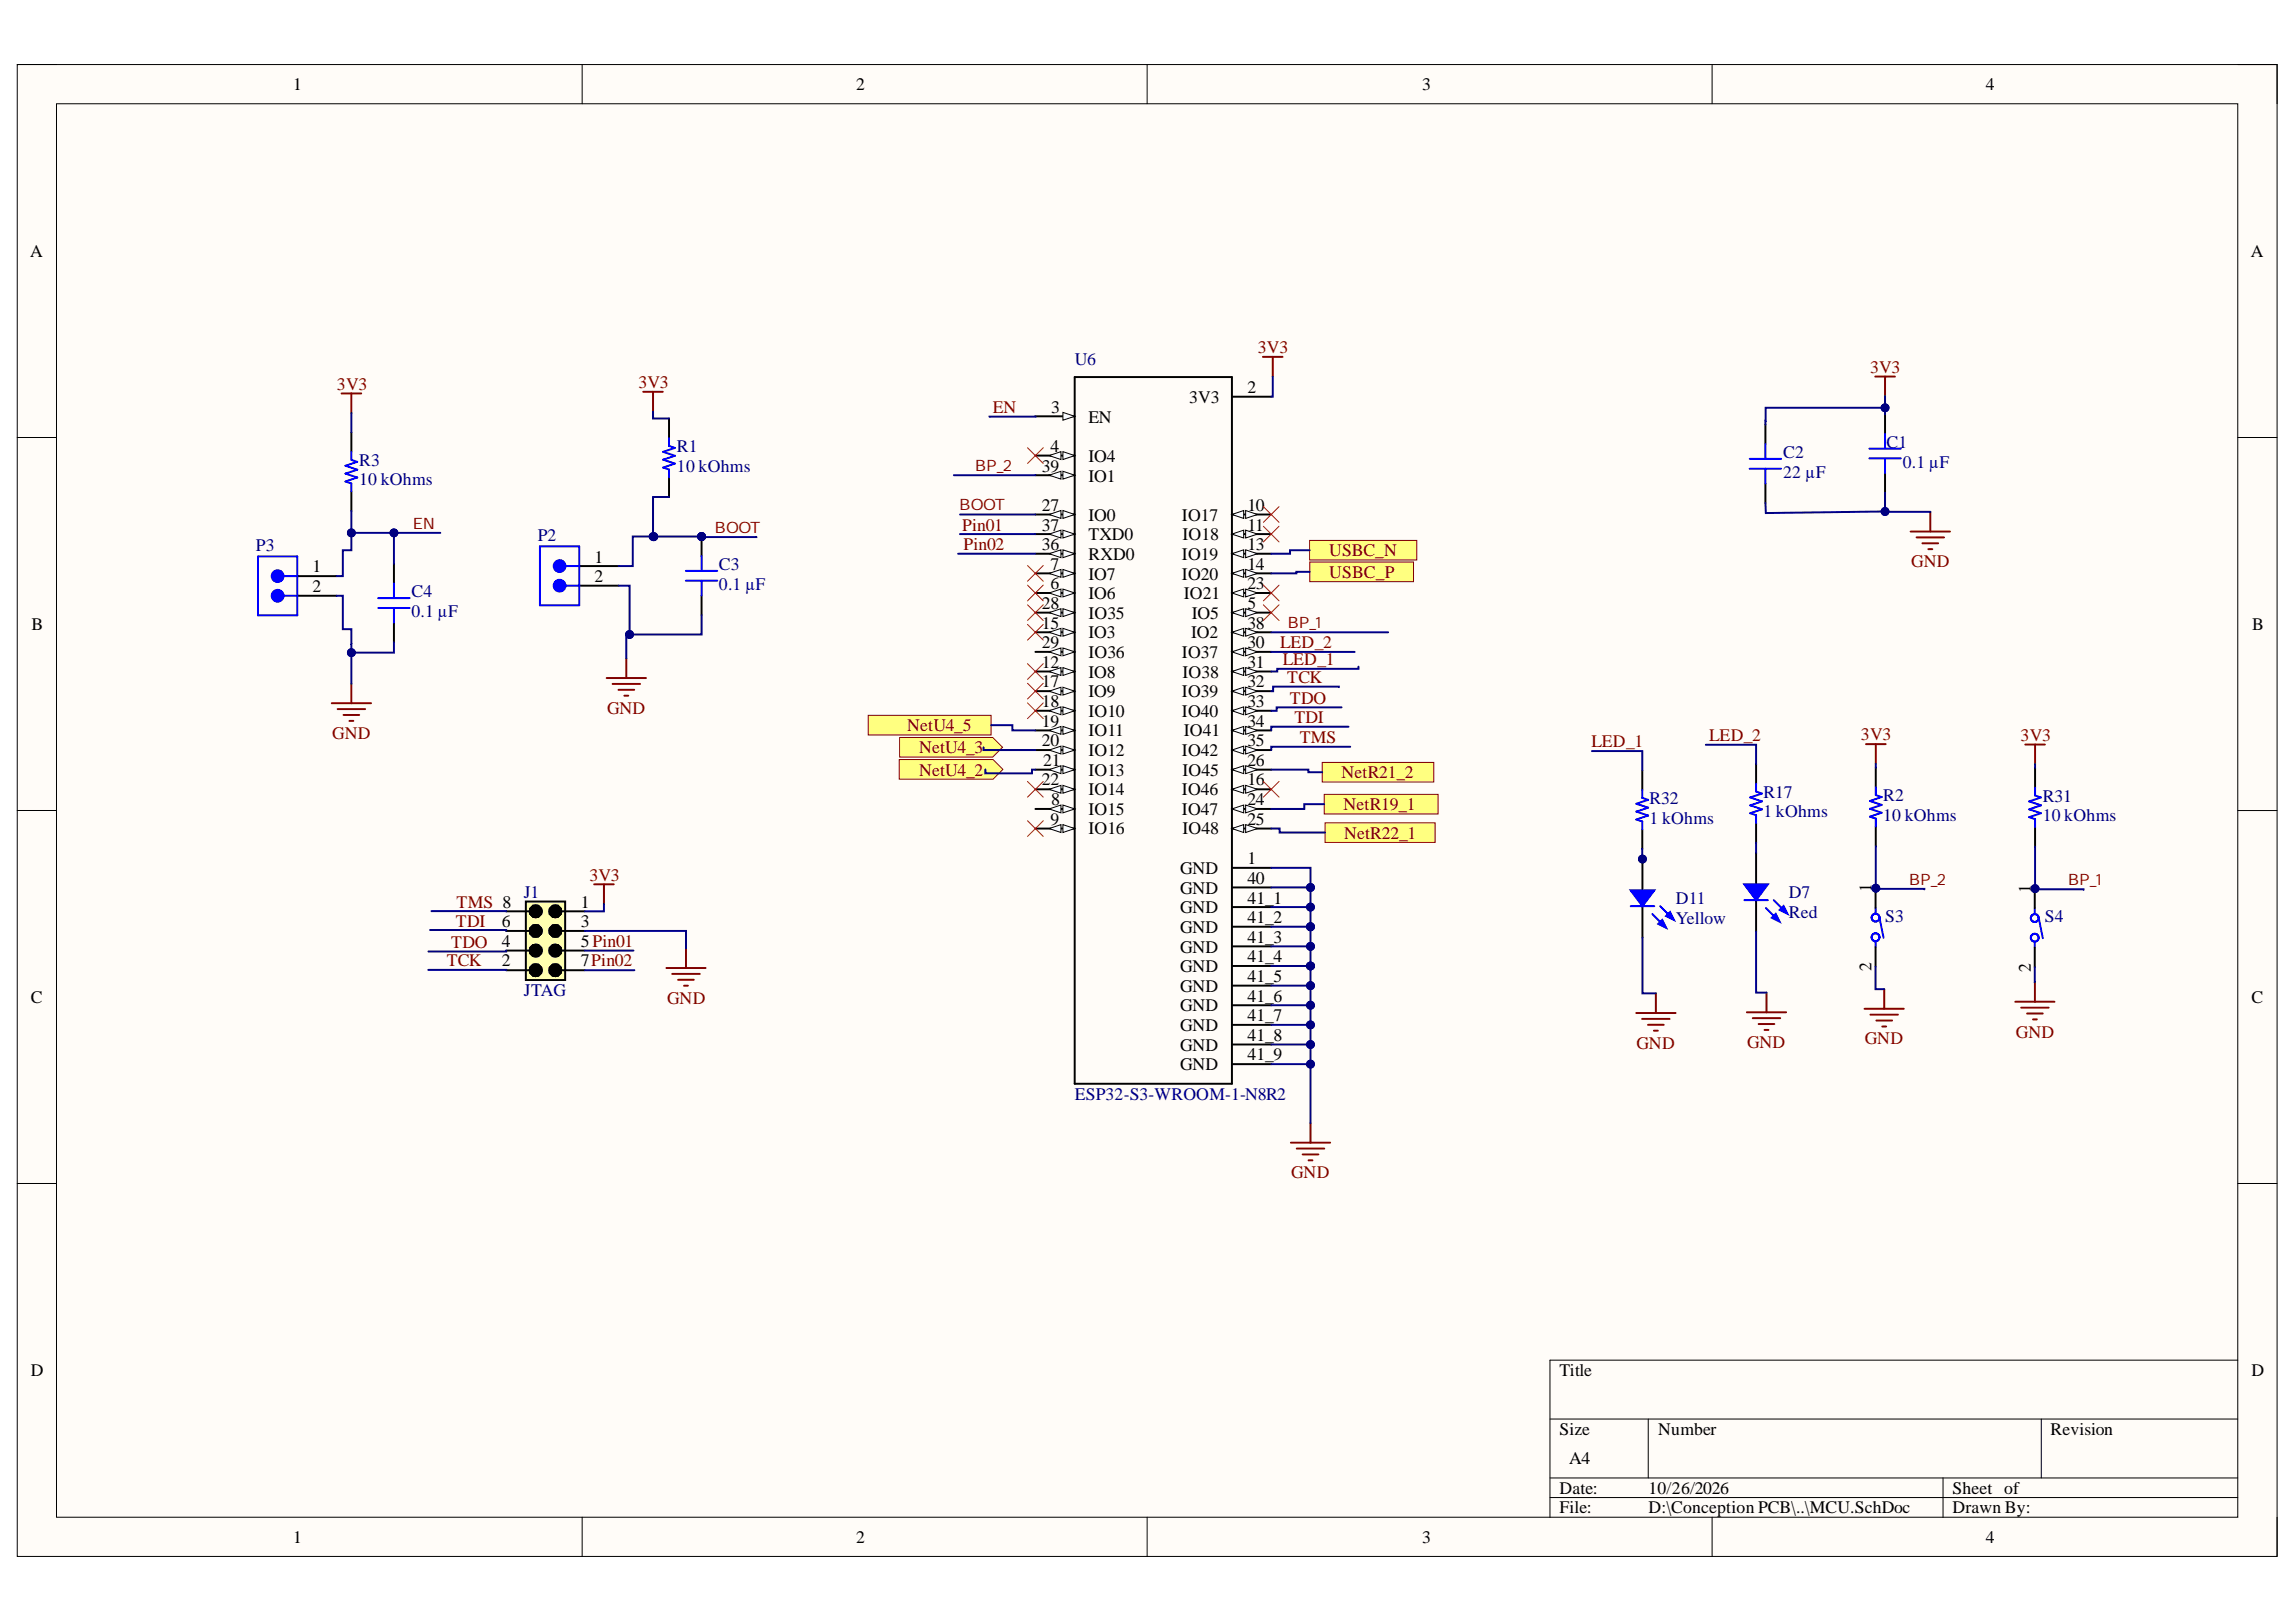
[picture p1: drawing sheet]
<svg xmlns="http://www.w3.org/2000/svg" width="297mm" height="210mm" viewBox="0 0 297 210" stroke-linecap="round" stroke-linejoin="round" font-family="sans-serif">
<defs><g id="words">
<g font-size="2.3">
<text x="37.9" y="11.7">1</text>
<text x="110.8" y="11.7">2</text>
<text x="184" y="11.7">3</text>
<text x="256.9" y="11.7">4</text>
<text x="3.9" y="33.3">A</text>
<text x="291.2" y="33.3">A</text>
<text x="136" y="53.4">3</text>
<text x="153.8" y="52.2">3V3</text>
<text x="161.4" y="50.9">2</text>
<text x="135.9" y="58.5">4</text>
<text x="140.8" y="59.8">IO4</text>
<text x="140.8" y="54.7">EN</text>
<text x="134.8" y="61">39</text>
<text x="140.8" y="62.3">IO1</text>
<text x="134.8" y="71.2">36</text>
<text x="134.8" y="68.7">37</text>
<text x="134.8" y="66.1">27</text>
<text x="140.8" y="69.9">TXD0</text>
<text x="140.8" y="67.4">IO0</text>
<text x="152.9" y="67.4">IO17</text>
<text x="153" y="69.9">IO18</text>
<text x="161.4" y="71.2">13</text>
<text x="161.4" y="68.7">11</text>
<text x="161.4" y="66.1">10</text>
<text x="40.4" y="74.1">1</text>
<text x="40.4" y="76.6">2</text>
<text x="76.9" y="72.8">1</text>
<text x="76.9" y="75.3">2</text>
<text x="135.9" y="76.3">6</text>
<text x="135.9" y="73.7">7</text>
<text x="140.8" y="77.5">IO6</text>
<text x="140.8" y="75">IO7</text>
<text x="140.8" y="72.5">RXD0</text>
<text x="152.9" y="75">IO20</text>
<text x="152.9" y="72.5">IO19</text>
<text x="153.2" y="77.5">IO21</text>
<text x="161.4" y="76.3">23</text>
<text x="161.4" y="73.7">14</text>
<text x="4.1" y="81.5">B</text>
<text x="134.8" y="83.9">29</text>
<text x="134.8" y="81.3">15</text>
<text x="134.8" y="78.8">28</text>
<text x="140.8" y="82.6">IO3</text>
<text x="140.8" y="80.1">IO35</text>
<text x="154.1" y="82.6">IO2</text>
<text x="154.2" y="80.1">IO5</text>
<text x="161.4" y="83.9">30</text>
<text x="161.4" y="81.3">38</text>
<text x="161.4" y="78.8">5</text>
<text x="291.4" y="81.5">B</text>
<text x="134.8" y="89">17</text>
<text x="134.8" y="86.4">12</text>
<text x="140.8" y="87.7">IO8</text>
<text x="140.8" y="85.1">IO36</text>
<text x="152.9" y="85.1">IO37</text>
<text x="153" y="87.7">IO38</text>
<text x="161.4" y="89">32</text>
<text x="161.4" y="86.4">31</text>
<text x="134.8" y="94">19</text>
<text x="134.8" y="91.5">18</text>
<text x="140.8" y="95.3">IO11</text>
<text x="140.8" y="92.8">IO10</text>
<text x="140.8" y="90.2">IO9</text>
<text x="152.9" y="92.8">IO40</text>
<text x="152.9" y="90.2">IO39</text>
<text x="153.2" y="95.3">IO41</text>
<text x="161.4" y="94">34</text>
<text x="161.4" y="91.5">33</text>
<text x="134.8" y="101.6">22</text>
<text x="134.8" y="96.6">20</text>
<text x="135" y="99.1">21</text>
<text x="140.8" y="100.4">IO13</text>
<text x="140.8" y="97.8">IO12</text>
<text x="152.9" y="97.8">IO42</text>
<text x="153" y="100.4">IO45</text>
<text x="161.4" y="101.6">16</text>
<text x="161.4" y="99.1">26</text>
<text x="161.4" y="96.6">35</text>
<text x="135.9" y="106.7">9</text>
<text x="136" y="104.2">8</text>
<text x="140.8" y="108">IO16</text>
<text x="140.8" y="105.4">IO15</text>
<text x="140.8" y="102.9">IO14</text>
<text x="152.9" y="105.4">IO47</text>
<text x="152.9" y="102.9">IO46</text>
<text x="153" y="108">IO48</text>
<text x="161.4" y="106.7">25</text>
<text x="161.4" y="104.2">24</text>
<text x="152.7" y="113.1">GND</text>
<text x="161.4" y="111.9">1</text>
<text x="64.9" y="120">6</text>
<text x="75.1" y="120">3</text>
<text x="75.1" y="117.4">1</text>
<text x="152.7" y="118.2">GND</text>
<text x="152.7" y="115.7">GND</text>
<text x="161.4" y="119.5">41_2</text>
<text x="161.4" y="116.9">41_1</text>
<text x="161.4" y="114.4">40</text>
<text x="242.1" y="115.4" transform="rotate(-90 242.1 115.4)">1</text>
<text x="262.8" y="115.5" transform="rotate(-90 262.8 115.5)">1</text>
<text x="64.9" y="125.1">2</text>
<text x="64.9" y="122.5">4</text>
<text x="75.1" y="125.1">7Pin02</text>
<text x="75.1" y="122.5">5Pin01</text>
<text x="152.7" y="125.8">GND</text>
<text x="152.7" y="123.3">GND</text>
<text x="152.7" y="120.7">GND</text>
<text x="161.4" y="124.6">41_4</text>
<text x="161.4" y="122">41_3</text>
<text x="242.1" y="125.7" transform="rotate(-90 242.1 125.7)">2</text>
<text x="262.8" y="125.7" transform="rotate(-90 262.8 125.7)">2</text>
<text x="4" y="129.8">C</text>
<text x="152.7" y="130.9">GND</text>
<text x="152.7" y="128.4">GND</text>
<text x="161.4" y="129.6">41_6</text>
<text x="161.4" y="127.1">41_5</text>
<text x="291.3" y="129.8">C</text>
<text x="152.7" y="136">GND</text>
<text x="152.7" y="133.4">GND</text>
<text x="161.4" y="137.2">41_9</text>
<text x="161.4" y="134.7">41_8</text>
<text x="161.4" y="132.2">41_7</text>
<text x="152.7" y="138.5">GND</text>
<text x="4" y="178.1">D</text>
<text x="201.7" y="178.1">Title</text>
<text x="291.3" y="178.1">D</text>
<text x="201.7" y="185.7">Size</text>
<text x="214.5" y="185.7">Number</text>
<text x="265.3" y="185.7">Revision</text>
<text x="203" y="189.5">A4</text>
<text x="201.7" y="193.3">Date:</text>
<text x="201.7" y="195.8">File:</text>
<text x="213.2" y="193.3">10/26/2026</text>
<text x="213.2" y="195.8">D:\Conception PCB\..\MCU.SchDoc</text>
<text x="252.6" y="193.3">Sheet of</text>
<text x="252.6" y="195.8">Drawn By:</text>
<text x="37.9" y="199.6">1</text>
<text x="110.8" y="199.6">2</text>
<text x="184" y="199.6">3</text>
<text x="256.9" y="199.6">4</text>
</g>
<g font-size="2.3" fill="#000080">
<text x="139" y="47.3">U6</text>
<text x="87.6" y="58.5">R1</text>
<text x="230.7" y="59.3">C2</text>
<text x="244.1" y="57.9">C1</text>
<text x="46.5" y="62.8">10 kOhms</text>
<text x="46.5" y="60.3">R3</text>
<text x="87.6" y="61">10 kOhms</text>
<text x="230.7" y="61.8">22 µF</text>
<text x="246.2" y="60.5">0.1 µF</text>
<text x="33.1" y="71.3">P3</text>
<text x="69.6" y="70">P2</text>
<text x="53.2" y="77.3">C4</text>
<text x="93" y="76.4">0.1 µF</text>
<text x="93" y="73.8">C3</text>
<text x="53.2" y="79.8">0.1 µF</text>
<text x="213.4" y="106.6">1 kOhms</text>
<text x="213.4" y="104">R32</text>
<text x="228.1" y="105.8">1 kOhms</text>
<text x="228.1" y="103.2">R17</text>
<text x="243.6" y="106.2">10 kOhms</text>
<text x="243.6" y="103.7">R2</text>
<text x="264.3" y="106.3">10 kOhms</text>
<text x="264.3" y="103.8">R31</text>
<text x="67.8" y="116.2">J1</text>
<text x="216.8" y="117">D11</text>
<text x="216.8" y="119.6">Yellow</text>
<text x="231.4" y="116.3">D7</text>
<text x="231.4" y="118.8">Red</text>
<text x="243.9" y="119.3">S3</text>
<text x="264.5" y="119.3">S4</text>
<text x="67.8" y="128.9">JTAG</text>
<text x="139" y="142.3">ESP32-S3-WROOM-1-N8R2</text>
</g>
<g font-size="2.3" fill="#800000">
<text x="162.7" y="45.7">3V3</text>
<text x="43.6" y="50.5">3V3</text>
<text x="82.6" y="50.2">3V3</text>
<text x="128.5" y="53.4">EN</text>
<text x="241.9" y="48.3">3V3</text>
<text x="124.5" y="68.7">Pin01</text>
<text x="124.6" y="71.2">Pin02</text>
<text x="172" y="72">USBC_N</text>
<text x="172" y="74.8">USBC_P</text>
<text x="247.3" y="73.4">GND</text>
<text x="165.6" y="83.9">LED_2</text>
<text x="165.9" y="86.1">LED_1</text>
<text x="166.5" y="88.4">TCK</text>
<text x="43" y="95.6">GND</text>
<text x="78.5" y="92.3">GND</text>
<text x="117.4" y="94.6">NetU4_5</text>
<text x="166.9" y="91.1">TDO</text>
<text x="167.5" y="93.6">TDI</text>
<text x="221.1" y="95.9">LED_2</text>
<text x="240.8" y="95.8">3V3</text>
<text x="261.4" y="95.9">3V3</text>
<text x="118.9" y="100.4">NetU4_2</text>
<text x="118.9" y="97.5">NetU4_3</text>
<text x="168.1" y="96.1">TMS</text>
<text x="173.6" y="100.7">NetR21_2</text>
<text x="205.9" y="96.7">LED_1</text>
<text x="173.8" y="104.8">NetR19_1</text>
<text x="76.2" y="114">3V3</text>
<text x="173.9" y="108.6">NetR22_1</text>
<text x="59" y="119.9">TDI</text>
<text x="59.1" y="117.4">TMS 8</text>
<text x="57.8" y="125.1">TCK</text>
<text x="58.4" y="122.7">TDO</text>
<text x="86.3" y="129.9">GND</text>
<text x="211.7" y="135.7">GND</text>
<text x="226" y="135.6">GND</text>
<text x="241.3" y="135.1">GND</text>
<text x="260.8" y="134.3">GND</text>
<text x="167" y="152.5">GND</text>
</g>
<g font-size="2" fill="#800000">
<text x="126.2" y="61">BP_2</text>
<text x="53.4" y="68.4">EN</text>
<text x="92.5" y="69">BOOT</text>
<text x="124.1" y="66">BOOT</text>
<text x="166.6" y="81.3">BP_1</text>
<text x="247" y="114.5">BP_2</text>
<text x="267.6" y="114.6">BP_1</text>
</g>
</g></defs>
<path d="M2.2 8.4h292.4v193h-292.4z" fill-rule="evenodd" fill="#fffcf8"/>
<path d="M2.2 8.4h292.4v193h-292.4z" fill="none" stroke="#000" stroke-width=".13"/>
<path d="M7.3 13.4h282.2v182.9h-282.2z" fill-rule="evenodd" fill="#fffcf8"/>
<g fill="none" stroke="#000" stroke-width=".13">
<path d="M2.2 8.3h5.1M7.3 13.4h282.2v182.9h-282.2zM75.3 8.3v5.1M148.4 8.3v5.1M221.5 8.4v5M289.5 8.4h5.1v5M2.2 56.6h5.1M289.5 56.6h5.1M2.2 104.9h5.1M289.5 104.9h5.1M2.2 153.2h5.1M289.5 153.2h5.1"/>
<path d="M289.5 176h-89v20.3M75.3 196.3v5.1M148.4 196.3v5.1M200.5 183.6h89M200.5 191.3h89M200.5 193.8h89M213.2 183.6v7.7M221.5 196.3v5.1M251.4 191.3v5M264.1 183.6v7.7M294.6 196.3v5.1"/>
</g>
<g fill="none" stroke="#800000" stroke-width=".25">
<path d="M247.2 68.8h5.1M247.9 69.5h3.6M248.7 70.3h2M249.5 71.1h.5M249.7 66.2v2.6M42.9 91h5.1M43.7 91.8h3.5M44.4 92.5h2.1M45.2 93.3h.5M45.5 88.5v2.5M78.5 87.7h5.1M79.2 88.5h3.6"/>
<path d="M80 89.3h2M80.8 90h.5M81 85.2v2.5M86.2 125.3h5.1M87 126h3.5M87.7 126.8h2.1M88.5 127.6h.5M88.7 122.7v2.6M211.7 131.1h5.1M212.4 131.9h3.6M213.2 132.6h2M214 133.4h.5"/>
<path d="M214.2 128.5v2.6"/>
</g>
<path d="M116.3 98.3h12.2l1.2 1.3-1.2 1.2h-12.2z" fill-rule="evenodd" fill="#ffff80"/>
<path d="M116.3 98.3h12.2l1.2 1.3-1.2 1.2h-12.2z" fill="none" stroke="#800000" stroke-width=".13"/>
<path d="M116.4 95.4h12l1.3 1.3-1.3 1.3h-12z" fill-rule="evenodd" fill="#ffff80"/>
<path d="M116.4 95.4h12l1.3 1.3-1.3 1.3h-12z" fill="none" stroke="#800000" stroke-width=".13"/>
<path d="M112.3 92.6h15.9v2.5h-15.9z" fill-rule="evenodd" fill="#ffff80"/>
<path d="M112.3 92.6h15.9v2.5h-15.9z" fill="none" stroke="#800000" stroke-width=".13"/>
<path d="M169.4 69.9h13.9v2.6h-13.9z" fill-rule="evenodd" fill="#ffff80"/>
<path d="M169.4 69.9h13.9v2.6h-13.9z" fill="none" stroke="#800000" stroke-width=".13"/>
<path d="M169.4 72.7h13.5v2.6h-13.5z" fill-rule="evenodd" fill="#ffff80"/>
<path d="M169.4 72.7h13.5v2.6h-13.5z" fill="none" stroke="#800000" stroke-width=".13"/>
<path d="M44.2 50.9h2.5M45.5 50.9v2.6M83.2 50.7h2.6M84.5 50.7v2.5M163.4 46.2h2.5M164.7 46.2v2.5M242.6 48.7h2.6M243.9 48.7v2.6M76.9 114.4h2.5M78.1 114.4v2.6" fill="none" stroke="#800000" stroke-width=".25"/>
<g fill="none" stroke="#000" stroke-width=".25">
<path d="M139 48.8h20.4v91.4h-20.4zM159.4 119.9h5.1M159.4 117.4h5.1M159.4 114.8h5.1M159.4 112.3h5.1M159.4 107.2h5.1M159.4 137.7h5.1M159.4 135.2h5.1M159.4 132.6h5.1M159.4 130.1h5.1M159.4 127.5h5.1M159.4 125h5.1"/>
<path d="M159.4 122.5h5.1"/>
</g>
<path d="M159.4 107.2l1.5-.5v1z" fill="#f8fcff"/>
<path d="M159.4 107.2l1.5-.5v1z" fill="none" stroke="#000" stroke-width=".13"/>
<path d="M161.2 106.7l1.5 .5-1.5 .5z" fill="#f8fcff"/>
<path d="M161.2 106.7l1.5 .5-1.5 .5z" fill="none" stroke="#000" stroke-width=".13"/>
<path d="M159.4 104.7h5.1" fill="none" stroke="#000" stroke-width=".25"/>
<path d="M159.4 104.7l1.5-.5v1z" fill="#f8fcff"/>
<path d="M159.4 104.7l1.5-.5v1z" fill="none" stroke="#000" stroke-width=".13"/>
<path d="M161.2 104.2l1.5 .5-1.5 .5z" fill="#f8fcff"/>
<path d="M161.2 104.2l1.5 .5-1.5 .5z" fill="none" stroke="#000" stroke-width=".13"/>
<path d="M159.4 102.1h5.1" fill="none" stroke="#000" stroke-width=".25"/>
<path d="M159.4 102.1l1.5-.5v1.1z" fill="#f8fcff"/>
<path d="M159.4 102.1l1.5-.5v1.1z" fill="none" stroke="#000" stroke-width=".13"/>
<path d="M161.2 101.6l1.5 .5-1.5 .6z" fill="#f8fcff"/>
<path d="M161.2 101.6l1.5 .5-1.5 .6z" fill="none" stroke="#000" stroke-width=".13"/>
<path d="M159.4 99.6h5.1" fill="none" stroke="#000" stroke-width=".25"/>
<path d="M159.4 99.6l1.5-.5v1z" fill="#f8fcff"/>
<path d="M159.4 99.6l1.5-.5v1z" fill="none" stroke="#000" stroke-width=".13"/>
<path d="M161.2 99.1l1.5 .5-1.5 .5z" fill="#f8fcff"/>
<path d="M161.2 99.1l1.5 .5-1.5 .5z" fill="none" stroke="#000" stroke-width=".13"/>
<path d="M159.4 97.1h5.1" fill="none" stroke="#000" stroke-width=".25"/>
<path d="M159.4 97.1l1.5-.5v1z" fill="#f8fcff"/>
<path d="M159.4 97.1l1.5-.5v1z" fill="none" stroke="#000" stroke-width=".13"/>
<path d="M161.2 96.6l1.5 .5-1.5 .5z" fill="#f8fcff"/>
<path d="M161.2 96.6l1.5 .5-1.5 .5z" fill="none" stroke="#000" stroke-width=".13"/>
<path d="M159.4 94.5h5.1" fill="none" stroke="#000" stroke-width=".25"/>
<path d="M159.4 94.5l1.5-.5v1z" fill="#f8fcff"/>
<path d="M159.4 94.5l1.5-.5v1z" fill="none" stroke="#000" stroke-width=".13"/>
<path d="M161.2 94l1.5 .5-1.5 .5z" fill="#f8fcff"/>
<path d="M161.2 94l1.5 .5-1.5 .5z" fill="none" stroke="#000" stroke-width=".13"/>
<path d="M159.4 92h5.1" fill="none" stroke="#000" stroke-width=".25"/>
<path d="M159.4 92l1.5-.5v1z" fill="#f8fcff"/>
<path d="M159.4 92l1.5-.5v1z" fill="none" stroke="#000" stroke-width=".13"/>
<path d="M161.2 91.5l1.5 .5-1.5 .5z" fill="#f8fcff"/>
<path d="M161.2 91.5l1.5 .5-1.5 .5z" fill="none" stroke="#000" stroke-width=".13"/>
<path d="M159.4 89.4h5.1" fill="none" stroke="#000" stroke-width=".25"/>
<path d="M159.4 89.4l1.5-.5v1.1z" fill="#f8fcff"/>
<path d="M159.4 89.4l1.5-.5v1.1z" fill="none" stroke="#000" stroke-width=".13"/>
<path d="M161.2 88.9l1.5 .5-1.5 .6z" fill="#f8fcff"/>
<path d="M161.2 88.9l1.5 .5-1.5 .6z" fill="none" stroke="#000" stroke-width=".13"/>
<path d="M159.4 86.9h5.1" fill="none" stroke="#000" stroke-width=".25"/>
<path d="M159.4 86.9l1.5-.5v1z" fill="#f8fcff"/>
<path d="M159.4 86.9l1.5-.5v1z" fill="none" stroke="#000" stroke-width=".13"/>
<path d="M161.2 86.4l1.5 .5-1.5 .5z" fill="#f8fcff"/>
<path d="M161.2 86.4l1.5 .5-1.5 .5z" fill="none" stroke="#000" stroke-width=".13"/>
<path d="M159.4 84.4h5.1" fill="none" stroke="#000" stroke-width=".25"/>
<path d="M159.4 84.4l1.5-.5v1z" fill="#f8fcff"/>
<path d="M159.4 84.4l1.5-.5v1z" fill="none" stroke="#000" stroke-width=".13"/>
<path d="M161.2 83.9l1.5 .5-1.5 .5z" fill="#f8fcff"/>
<path d="M161.2 83.9l1.5 .5-1.5 .5z" fill="none" stroke="#000" stroke-width=".13"/>
<path d="M159.4 81.8h5.1" fill="none" stroke="#000" stroke-width=".25"/>
<path d="M159.4 81.8l1.5-.5v1z" fill="#f8fcff"/>
<path d="M159.4 81.8l1.5-.5v1z" fill="none" stroke="#000" stroke-width=".13"/>
<path d="M161.2 81.3l1.5 .5-1.5 .5z" fill="#f8fcff"/>
<path d="M161.2 81.3l1.5 .5-1.5 .5z" fill="none" stroke="#000" stroke-width=".13"/>
<path d="M159.4 79.3h5.1" fill="none" stroke="#000" stroke-width=".25"/>
<path d="M159.4 79.3l1.5-.5v1z" fill="#f8fcff"/>
<path d="M159.4 79.3l1.5-.5v1z" fill="none" stroke="#000" stroke-width=".13"/>
<path d="M161.2 78.8l1.5 .5-1.5 .5z" fill="#f8fcff"/>
<path d="M161.2 78.8l1.5 .5-1.5 .5z" fill="none" stroke="#000" stroke-width=".13"/>
<path d="M159.4 76.7h5.1" fill="none" stroke="#000" stroke-width=".25"/>
<path d="M159.4 76.7l1.5-.5v1z" fill="#f8fcff"/>
<path d="M159.4 76.7l1.5-.5v1z" fill="none" stroke="#000" stroke-width=".13"/>
<path d="M161.2 76.2l1.5 .5-1.5 .5z" fill="#f8fcff"/>
<path d="M161.2 76.2l1.5 .5-1.5 .5z" fill="none" stroke="#000" stroke-width=".13"/>
<path d="M159.4 74.2h5.1" fill="none" stroke="#000" stroke-width=".25"/>
<path d="M159.4 74.2l1.5-.5v1z" fill="#f8fcff"/>
<path d="M159.4 74.2l1.5-.5v1z" fill="none" stroke="#000" stroke-width=".13"/>
<path d="M161.2 73.7l1.5 .5-1.5 .5z" fill="#f8fcff"/>
<path d="M161.2 73.7l1.5 .5-1.5 .5z" fill="none" stroke="#000" stroke-width=".13"/>
<path d="M159.4 71.7h5.1" fill="none" stroke="#000" stroke-width=".25"/>
<path d="M159.4 71.7l1.5-.5v1z" fill="#f8fcff"/>
<path d="M159.4 71.7l1.5-.5v1z" fill="none" stroke="#000" stroke-width=".13"/>
<path d="M161.2 71.2l1.5 .5-1.5 .5z" fill="#f8fcff"/>
<path d="M161.2 71.2l1.5 .5-1.5 .5z" fill="none" stroke="#000" stroke-width=".13"/>
<path d="M159.4 69.1h5.1" fill="none" stroke="#000" stroke-width=".25"/>
<path d="M159.4 69.1l1.5-.5v1z" fill="#f8fcff"/>
<path d="M159.4 69.1l1.5-.5v1z" fill="none" stroke="#000" stroke-width=".13"/>
<path d="M161.2 68.6l1.5 .5-1.5 .5z" fill="#f8fcff"/>
<path d="M161.2 68.6l1.5 .5-1.5 .5z" fill="none" stroke="#000" stroke-width=".13"/>
<path d="M159.4 66.6h5.1" fill="none" stroke="#000" stroke-width=".25"/>
<path d="M159.4 66.6l1.5-.5v1z" fill="#f8fcff"/>
<path d="M159.4 66.6l1.5-.5v1z" fill="none" stroke="#000" stroke-width=".13"/>
<path d="M161.2 66.1l1.5 .5-1.5 .5z" fill="#f8fcff"/>
<path d="M161.2 66.1l1.5 .5-1.5 .5z" fill="none" stroke="#000" stroke-width=".13"/>
<path d="M159.4 51.3h5.1M134 107.2h5" fill="none" stroke="#000" stroke-width=".25"/>
<path d="M137.5 106.7l1.5 .5-1.5 .5z" fill="#f8fcff"/>
<path d="M137.5 106.7l1.5 .5-1.5 .5z" fill="none" stroke="#000" stroke-width=".13"/>
<path d="M135.7 107.2l1.6-.5v1z" fill="#f8fcff"/>
<path d="M135.7 107.2l1.6-.5v1z" fill="none" stroke="#000" stroke-width=".13"/>
<path d="M134 104.7h5" fill="none" stroke="#000" stroke-width=".25"/>
<path d="M137.5 104.2l1.5 .5-1.5 .5z" fill="#f8fcff"/>
<path d="M137.5 104.2l1.5 .5-1.5 .5z" fill="none" stroke="#000" stroke-width=".13"/>
<path d="M135.7 104.7l1.6-.5v1z" fill="#f8fcff"/>
<path d="M135.7 104.7l1.6-.5v1z" fill="none" stroke="#000" stroke-width=".13"/>
<path d="M134 102.1h5" fill="none" stroke="#000" stroke-width=".25"/>
<path d="M137.5 101.6l1.5 .5-1.5 .6z" fill="#f8fcff"/>
<path d="M137.5 101.6l1.5 .5-1.5 .6z" fill="none" stroke="#000" stroke-width=".13"/>
<path d="M135.7 102.1l1.6-.5v1.1z" fill="#f8fcff"/>
<path d="M135.7 102.1l1.6-.5v1.1z" fill="none" stroke="#000" stroke-width=".13"/>
<path d="M134 99.6h5" fill="none" stroke="#000" stroke-width=".25"/>
<path d="M137.5 99.1l1.5 .5-1.5 .5z" fill="#f8fcff"/>
<path d="M137.5 99.1l1.5 .5-1.5 .5z" fill="none" stroke="#000" stroke-width=".13"/>
<path d="M135.7 99.6l1.6-.5v1z" fill="#f8fcff"/>
<path d="M135.7 99.6l1.6-.5v1z" fill="none" stroke="#000" stroke-width=".13"/>
<path d="M134 97.1h5" fill="none" stroke="#000" stroke-width=".25"/>
<path d="M137.5 96.6l1.5 .5-1.5 .5z" fill="#f8fcff"/>
<path d="M137.5 96.6l1.5 .5-1.5 .5z" fill="none" stroke="#000" stroke-width=".13"/>
<path d="M135.7 97.1l1.6-.5v1z" fill="#f8fcff"/>
<path d="M135.7 97.1l1.6-.5v1z" fill="none" stroke="#000" stroke-width=".13"/>
<path d="M134 94.5h5" fill="none" stroke="#000" stroke-width=".25"/>
<path d="M137.5 94l1.5 .5-1.5 .5z" fill="#f8fcff"/>
<path d="M137.5 94l1.5 .5-1.5 .5z" fill="none" stroke="#000" stroke-width=".13"/>
<path d="M135.7 94.5l1.6-.5v1z" fill="#f8fcff"/>
<path d="M135.7 94.5l1.6-.5v1z" fill="none" stroke="#000" stroke-width=".13"/>
<path d="M134 92h5" fill="none" stroke="#000" stroke-width=".25"/>
<path d="M137.5 91.5l1.5 .5-1.5 .5z" fill="#f8fcff"/>
<path d="M137.5 91.5l1.5 .5-1.5 .5z" fill="none" stroke="#000" stroke-width=".13"/>
<path d="M135.7 92l1.6-.5v1z" fill="#f8fcff"/>
<path d="M135.7 92l1.6-.5v1z" fill="none" stroke="#000" stroke-width=".13"/>
<path d="M134 89.4h5" fill="none" stroke="#000" stroke-width=".25"/>
<path d="M137.5 88.9l1.5 .5-1.5 .6z" fill="#f8fcff"/>
<path d="M137.5 88.9l1.5 .5-1.5 .6z" fill="none" stroke="#000" stroke-width=".13"/>
<path d="M135.7 89.4l1.6-.5v1.1z" fill="#f8fcff"/>
<path d="M135.7 89.4l1.6-.5v1.1z" fill="none" stroke="#000" stroke-width=".13"/>
<path d="M134 86.9h5" fill="none" stroke="#000" stroke-width=".25"/>
<path d="M137.5 86.4l1.5 .5-1.5 .5z" fill="#f8fcff"/>
<path d="M137.5 86.4l1.5 .5-1.5 .5z" fill="none" stroke="#000" stroke-width=".13"/>
<path d="M135.7 86.9l1.6-.5v1z" fill="#f8fcff"/>
<path d="M135.7 86.9l1.6-.5v1z" fill="none" stroke="#000" stroke-width=".13"/>
<path d="M134 84.4h5" fill="none" stroke="#000" stroke-width=".25"/>
<path d="M137.5 83.9l1.5 .5-1.5 .5z" fill="#f8fcff"/>
<path d="M137.5 83.9l1.5 .5-1.5 .5z" fill="none" stroke="#000" stroke-width=".13"/>
<path d="M135.7 84.4l1.6-.5v1z" fill="#f8fcff"/>
<path d="M135.7 84.4l1.6-.5v1z" fill="none" stroke="#000" stroke-width=".13"/>
<path d="M134 81.8h5" fill="none" stroke="#000" stroke-width=".25"/>
<path d="M137.5 81.3l1.5 .5-1.5 .5z" fill="#f8fcff"/>
<path d="M137.5 81.3l1.5 .5-1.5 .5z" fill="none" stroke="#000" stroke-width=".13"/>
<path d="M135.7 81.8l1.6-.5v1z" fill="#f8fcff"/>
<path d="M135.7 81.8l1.6-.5v1z" fill="none" stroke="#000" stroke-width=".13"/>
<path d="M134 79.3h5" fill="none" stroke="#000" stroke-width=".25"/>
<path d="M137.5 78.8l1.5 .5-1.5 .5z" fill="#f8fcff"/>
<path d="M137.5 78.8l1.5 .5-1.5 .5z" fill="none" stroke="#000" stroke-width=".13"/>
<path d="M135.7 79.3l1.6-.5v1z" fill="#f8fcff"/>
<path d="M135.7 79.3l1.6-.5v1z" fill="none" stroke="#000" stroke-width=".13"/>
<path d="M134 76.7h5" fill="none" stroke="#000" stroke-width=".25"/>
<path d="M137.5 76.2l1.5 .5-1.5 .5z" fill="#f8fcff"/>
<path d="M137.5 76.2l1.5 .5-1.5 .5z" fill="none" stroke="#000" stroke-width=".13"/>
<path d="M135.7 76.7l1.6-.5v1z" fill="#f8fcff"/>
<path d="M135.7 76.7l1.6-.5v1z" fill="none" stroke="#000" stroke-width=".13"/>
<path d="M134 74.2h5" fill="none" stroke="#000" stroke-width=".25"/>
<path d="M137.5 73.7l1.5 .5-1.5 .5z" fill="#f8fcff"/>
<path d="M137.5 73.7l1.5 .5-1.5 .5z" fill="none" stroke="#000" stroke-width=".13"/>
<path d="M135.7 74.2l1.6-.5v1z" fill="#f8fcff"/>
<path d="M135.7 74.2l1.6-.5v1z" fill="none" stroke="#000" stroke-width=".13"/>
<path d="M134 71.7h5" fill="none" stroke="#000" stroke-width=".25"/>
<path d="M137.5 71.2l1.5 .5-1.5 .5z" fill="#f8fcff"/>
<path d="M137.5 71.2l1.5 .5-1.5 .5z" fill="none" stroke="#000" stroke-width=".13"/>
<path d="M135.7 71.7l1.6-.5v1z" fill="#f8fcff"/>
<path d="M135.7 71.7l1.6-.5v1z" fill="none" stroke="#000" stroke-width=".13"/>
<path d="M134 69.1h5" fill="none" stroke="#000" stroke-width=".25"/>
<path d="M137.5 68.6l1.5 .5-1.5 .5z" fill="#f8fcff"/>
<path d="M137.5 68.6l1.5 .5-1.5 .5z" fill="none" stroke="#000" stroke-width=".13"/>
<path d="M135.7 69.1l1.6-.5v1z" fill="#f8fcff"/>
<path d="M135.7 69.1l1.6-.5v1z" fill="none" stroke="#000" stroke-width=".13"/>
<path d="M134 66.6h5" fill="none" stroke="#000" stroke-width=".25"/>
<path d="M137.5 66.1l1.5 .5-1.5 .5z" fill="#f8fcff"/>
<path d="M137.5 66.1l1.5 .5-1.5 .5z" fill="none" stroke="#000" stroke-width=".13"/>
<path d="M135.7 66.6l1.6-.5v1z" fill="#f8fcff"/>
<path d="M135.7 66.6l1.6-.5v1z" fill="none" stroke="#000" stroke-width=".13"/>
<path d="M134 61.5h5" fill="none" stroke="#000" stroke-width=".25"/>
<path d="M137.5 61l1.5 .5-1.5 .5z" fill="#f8fcff"/>
<path d="M137.5 61l1.5 .5-1.5 .5z" fill="none" stroke="#000" stroke-width=".13"/>
<path d="M135.7 61.5l1.6-.5v1z" fill="#f8fcff"/>
<path d="M135.7 61.5l1.6-.5v1z" fill="none" stroke="#000" stroke-width=".13"/>
<path d="M134 59h5" fill="none" stroke="#000" stroke-width=".25"/>
<path d="M137.5 58.4l1.5 .6-1.5 .5z" fill="#f8fcff"/>
<path d="M137.5 58.4l1.5 .6-1.5 .5z" fill="none" stroke="#000" stroke-width=".13"/>
<path d="M135.7 59l1.6-.6v1.1z" fill="#f8fcff"/>
<path d="M135.7 59l1.6-.6v1.1z" fill="none" stroke="#000" stroke-width=".13"/>
<path d="M134 53.9h5" fill="none" stroke="#000" stroke-width=".25"/>
<path d="M137.5 53.4l1.5 .5-1.5 .5z" fill="#f8fcff"/>
<path d="M137.5 53.4l1.5 .5-1.5 .5z" fill="none" stroke="#000" stroke-width=".13"/>
<path d="M167 147.9h5.1M167.8 148.6h3.5M168.5 149.4h2.1M169.3 150.2h.5M169.5 145.3v2.6" fill="none" stroke="#800000" stroke-width=".25"/>
<path d="M51 73v2.5M51 80.6v2.5" fill="none" stroke="#000" stroke-width=".25"/>
<path d="M48.9 77.4h4.1M48.9 78.7h4.1M51 75.5v1.9M51 78.7v1.9" fill="none" stroke="#00f" stroke-width=".25"/>
<circle cx="90.8" cy="69.4" r=".51" fill="#000080"/>
<circle cx="90.8" cy="69.4" r=".51" fill="none" stroke="#000080" stroke-width=".13"/>
<path d="M90.8 69.4v2.6M90.8 77.1v2.5" fill="none" stroke="#000" stroke-width=".25"/>
<circle cx="90.8" cy="69.4" r=".51" fill="#000080"/>
<circle cx="90.8" cy="69.4" r=".51" fill="none" stroke="#000080" stroke-width=".13"/>
<g fill="none" stroke="#00f" stroke-width=".25">
<path d="M45.5 58.5v1l.7 .3-1.5 .5 1.5 .5-1.5 .5 1.5 .5-1.5 .5 .8 .3v1M86.6 56.7v1l.7 .3-1.5 .5 1.5 .5-1.5 .5 1.5 .5-1.5 .5 .8 .3v1M226.4 59.4h4M228.4 57.5v1.9M241.8 58.1h4.1M241.8 59.3h4.1M243.9 56.2v1.9M243.9 59.3v1.9M88.7 73.9h4.1M88.7 75.1h4.1M90.8 72v1.9M90.8 75.1v2"/>
<path d="M226.4 60.7h4M228.4 60.7v1.9M242.6 117.5v.7M242.7 101.9v1l.7 .2-1.5 .6 1.5 .5-1.5 .5 1.5 .5-1.5 .5 .8 .2v1.1M243.1 118.5l.6 2.9M242.6 121.8v.8"/>
<circle cx="242.6" cy="118.8" r=".51"/>
<circle cx="242.6" cy="121.3" r=".51"/>
</g>
<path d="M45.5 56v2.5M86.6 54.2v2.5M228.4 54.9v2.6M243.9 53.6v2.6M45.5 63.6v2.5M86.6 61.8v2.5M228.4 62.6v2.5M243.9 61.2v2.6M242.7 99.3v2.6M242.6 114.9v2.6M242.7 107v2.5M242.6 122.6v2.5" fill="none" stroke="#000" stroke-width=".25"/>
<path d="M241.4 96.3h2.5M242.7 96.3v2.5M241.2 130.5h5.1M242 131.3h3.5M242.8 132.1h2M243.5 132.8h.5M243.8 128v2.5" fill="none" stroke="#800000" stroke-width=".25"/>
<path d="M171.3 102.8h14.8v2.5h-14.8z" fill-rule="evenodd" fill="#ffff80"/>
<path d="M171.3 102.8h14.8v2.5h-14.8z" fill="none" stroke="#800000" stroke-width=".13"/>
<path d="M262 96.4h2.6M263.3 96.4v2.5M260.7 129.6h5.1M261.5 130.4h3.5M262.2 131.2h2.1M263 131.9h.5M263.3 127.1v2.5" fill="none" stroke="#800000" stroke-width=".25"/>
<g fill="none" stroke="#00f" stroke-width=".25">
<path d="M225.7 116.5h3M263.2 117.5v.8M263.3 101.9v1l.7 .3-1.5 .5 1.5 .5-1.5 .5 1.5 .5-1.5 .5 .8 .3v1M263.7 118.6l.6 2.8M263.2 121.9v.7"/>
<circle cx="263.2" cy="118.8" r=".51"/>
<circle cx="263.2" cy="121.3" r=".51"/>
</g>
<path d="M263.3 99.4v2.5M227.2 110.4v4M227.2 116.5v4M263.2 115v2.5M263.3 107v2.6M263.2 122.6v2.6" fill="none" stroke="#000" stroke-width=".25"/>
<path d="M225.7 114.4h3l-1.5 2.1z" fill="#00f"/>
<path d="M225.7 114.4h3l-1.5 2.1zM229.5 116.5l1.2 1.3" fill="none" stroke="#00f" stroke-width=".25"/>
<path d="M230.2 117.8l.5-.6 .6 1.1z" fill="#00f"/>
<path d="M228.5 117.5l1.5 1.5M230.2 117.8l.5-.6 .6 1.1z" fill="none" stroke="#00f" stroke-width=".25"/>
<path d="M229.2 118.8l.5-.5 .5 1z" fill="#00f"/>
<path d="M212.5 102.2v1.1l.7 .2-1.5 .5 1.5 .5-1.5 .5 1.5 .5-1.5 .6 .8 .2v1M227.2 101.4v1l.8 .3-1.6 .5 1.6 .5-1.6 .5 1.6 .5-1.6 .5 .8 .3v1M229.2 118.8l.5-.5 .5 1z" fill="none" stroke="#00f" stroke-width=".25"/>
<path d="M226 131h5.1M226.8 131.8h3.5M227.5 132.5h2M228.3 133.3h.5M228.5 128.5v2.5" fill="none" stroke="#800000" stroke-width=".25"/>
<path d="M212.5 99.7v2.5M227.2 98.9v2.5M212.5 107.3v2.6M227.2 106.5v2.5" fill="none" stroke="#000" stroke-width=".25"/>
<circle cx="212.5" cy="111.2" r=".51" fill="#000080"/>
<circle cx="212.5" cy="111.2" r=".51" fill="none" stroke="#000080" stroke-width=".13"/>
<path d="M212.5 111.2v4M212.5 117.3v4" fill="none" stroke="#000" stroke-width=".25"/>
<circle cx="212.5" cy="111.2" r=".51" fill="#000080"/>
<circle cx="212.5" cy="111.2" r=".51" fill="none" stroke="#000080" stroke-width=".13"/>
<path d="M211 117.3h3" fill="none" stroke="#00f" stroke-width=".25"/>
<path d="M211 115.2h3l-1.5 2.1z" fill="#00f"/>
<path d="M211 115.2h3l-1.5 2.1zM214.8 117.3l1.3 1.2" fill="none" stroke="#00f" stroke-width=".25"/>
<path d="M215.5 118.5l.6-.5 .5 1z" fill="#00f"/>
<path d="M213.8 118.3l1.5 1.5M215.5 118.5l.6-.5 .5 1z" fill="none" stroke="#00f" stroke-width=".25"/>
<path d="M214.5 119.6l.5-.6 .5 1.1z" fill="#00f"/>
<path d="M214.5 119.6l.5-.6 .5 1.1z" fill="none" stroke="#00f" stroke-width=".25"/>
<g fill="none" stroke="#f00" stroke-width=".13">
<path d="M163.4 75.7l2.1 2.1M163.4 65.6l2.1 2M163.4 68.1l2.1 2M165.5 75.7l-2.1 2.1M165.5 65.6l-2.1 2M165.5 68.1l-2.1 2M132.9 85.9l2.1 2M132.9 88.4l2.1 2.1M132.9 91l2.1 2M135 85.9l-2.1 2M135 88.4l-2.1 2.1M135 91l-2.1 2"/>
<path d="M132.9 106.2l2.1 2M132.9 101.1l2.1 2.1M135 106.2l-2.1 2M135 101.1l-2.1 2.1M163.4 101.1l2.1 2.1M165.5 101.1l-2.1 2.1"/>
</g>
<path d="M68 116.7h5.1v10.1h-5.1z" fill-rule="evenodd" fill="#ffffb0"/>
<path d="M65.5 117.9h3.8M68 116.7h5.1v10.1h-5.1zM71.8 117.9h3.9M65.5 125.6h3.8M65.5 123h3.8M65.5 120.5h3.8M71.8 125.6h3.9M71.8 123h3.9M71.8 120.5h3.9" fill="none" stroke="#000" stroke-width=".25"/>
<g fill="none" stroke="#000" stroke-width="1.3">
<circle cx="69.3" cy="117.9" r=".25"/>
<circle cx="71.8" cy="117.9" r=".25"/>
<circle cx="69.3" cy="123" r=".25"/>
<circle cx="69.3" cy="125.6" r=".25"/>
<circle cx="69.3" cy="120.5" r=".25"/>
<circle cx="71.8" cy="123" r=".25"/>
<circle cx="71.8" cy="125.6" r=".25"/>
<circle cx="71.8" cy="120.5" r=".25"/>
</g>
<path d="M132.9 57.9l2.1 2.1M135 57.9l-2.1 2.1M132.9 80.8l2.1 2M135 80.8l-2.1 2" fill="none" stroke="#f00" stroke-width=".13"/>
<path d="M36.7 74.6h1.8" fill="none" stroke="#00f" stroke-width=".25"/>
<circle cx="35.9" cy="74.6" r=".76" fill="#00f"/>
<g fill="none" stroke="#00f" stroke-width=".25">
<path d="M36.7 77.1h1.8"/>
<circle cx="35.9" cy="74.6" r=".76"/>
</g>
<circle cx="35.9" cy="77.1" r=".76" fill="#00f"/>
<g fill="none" stroke="#00f" stroke-width=".25">
<path d="M33.4 72h5.1v7.6h-5.1zM73.2 73.3h1.7"/>
<circle cx="35.9" cy="77.1" r=".76"/>
</g>
<path d="M38.5 74.6h5M38.5 77.1h5" fill="none" stroke="#000" stroke-width=".25"/>
<circle cx="72.4" cy="73.3" r=".76" fill="#00f"/>
<g fill="none" stroke="#00f" stroke-width=".25">
<path d="M73.2 75.8h1.7"/>
<circle cx="72.4" cy="73.3" r=".76"/>
</g>
<circle cx="72.4" cy="75.8" r=".76" fill="#00f"/>
<g fill="none" stroke="#00f" stroke-width=".25">
<path d="M69.9 70.7h5v7.6h-5z"/>
<circle cx="72.4" cy="75.8" r=".76"/>
</g>
<path d="M74.9 73.3h5.1M74.9 75.8h5.1" fill="none" stroke="#000" stroke-width=".25"/>
<path d="M171.1 98.7h14.4v2.5h-14.4z" fill-rule="evenodd" fill="#ffff80"/>
<path d="M171.1 98.7h14.4v2.5h-14.4z" fill="none" stroke="#800000" stroke-width=".13"/>
<path d="M171.4 106.5h14.3v2.5h-14.3z" fill-rule="evenodd" fill="#ffff80"/>
<path d="M171.4 106.5h14.3v2.5h-14.3z" fill="none" stroke="#800000" stroke-width=".13"/>
<path d="M132.9 78.3l2.1 2M132.9 75.7l2.1 2.1M132.9 73.2l2.1 2M135 78.3l-2.1 2M135 75.7l-2.1 2.1M135 73.2l-2.1 2M163.4 78.3l2.1 2M165.5 78.3l-2.1 2" fill="none" stroke="#f00" stroke-width=".13"/>
<path d="M45.5 53.5v2.5M51 69v4" fill="none" stroke="#000080" stroke-width=".25"/>
<circle cx="51" cy="69" r=".51" fill="#000080"/>
<circle cx="51" cy="69" r=".51" fill="none" stroke="#000080" stroke-width=".13"/>
<path d="M51 83.1v1.4h-5.5" fill="none" stroke="#000080" stroke-width=".25"/>
<circle cx="45.5" cy="84.5" r=".51" fill="#000080"/>
<circle cx="45.5" cy="84.5" r=".51" fill="none" stroke="#000080" stroke-width=".13"/>
<path d="M84.5 53.2v1h2.1M134 53.9h-6M45.5 69h11.5M206 97.2h6.5v2.5M212.5 109.9v1.4" fill="none" stroke="#000080" stroke-width=".25"/>
<circle cx="45.5" cy="69" r=".51" fill="#000080"/>
<circle cx="45.5" cy="69" r=".51" fill="none" stroke="#000080" stroke-width=".13"/>
<circle cx="51" cy="69" r=".51" fill="#000080"/>
<circle cx="51" cy="69" r=".51" fill="none" stroke="#000080" stroke-width=".13"/>
<path d="M90.8 69.4v.1h7.1" fill="none" stroke="#000080" stroke-width=".25"/>
<circle cx="90.8" cy="69.4" r=".51" fill="#000080"/>
<circle cx="90.8" cy="69.4" r=".51" fill="none" stroke="#000080" stroke-width=".13"/>
<path d="M164.5 114.8h5" fill="none" stroke="#000080" stroke-width=".25"/>
<circle cx="169.5" cy="114.8" r=".51" fill="#000080"/>
<circle cx="169.5" cy="114.8" r=".51" fill="none" stroke="#000080" stroke-width=".13"/>
<path d="M164.5 117.4h5" fill="none" stroke="#000080" stroke-width=".25"/>
<circle cx="169.5" cy="117.4" r=".51" fill="#000080"/>
<circle cx="169.5" cy="117.4" r=".51" fill="none" stroke="#000080" stroke-width=".13"/>
<path d="M164.5 119.9h5" fill="none" stroke="#000080" stroke-width=".25"/>
<circle cx="169.5" cy="119.9" r=".51" fill="#000080"/>
<circle cx="169.5" cy="119.9" r=".51" fill="none" stroke="#000080" stroke-width=".13"/>
<path d="M164.5 112.3h5v7.6" fill="none" stroke="#000080" stroke-width=".25"/>
<circle cx="169.5" cy="114.8" r=".51" fill="#000080"/>
<circle cx="169.5" cy="114.8" r=".51" fill="none" stroke="#000080" stroke-width=".13"/>
<circle cx="169.5" cy="117.4" r=".51" fill="#000080"/>
<circle cx="169.5" cy="117.4" r=".51" fill="none" stroke="#000080" stroke-width=".13"/>
<circle cx="169.5" cy="119.9" r=".51" fill="#000080"/>
<circle cx="169.5" cy="119.9" r=".51" fill="none" stroke="#000080" stroke-width=".13"/>
<path d="M169.5 125v20.3" fill="none" stroke="#000080" stroke-width=".25"/>
<circle cx="169.5" cy="137.7" r=".51" fill="#000080"/>
<circle cx="169.5" cy="137.7" r=".51" fill="none" stroke="#000080" stroke-width=".13"/>
<circle cx="169.5" cy="135.2" r=".51" fill="#000080"/>
<circle cx="169.5" cy="135.2" r=".51" fill="none" stroke="#000080" stroke-width=".13"/>
<circle cx="169.5" cy="132.6" r=".51" fill="#000080"/>
<circle cx="169.5" cy="132.6" r=".51" fill="none" stroke="#000080" stroke-width=".13"/>
<circle cx="169.5" cy="130.1" r=".51" fill="#000080"/>
<circle cx="169.5" cy="130.1" r=".51" fill="none" stroke="#000080" stroke-width=".13"/>
<circle cx="169.5" cy="127.5" r=".51" fill="#000080"/>
<circle cx="169.5" cy="127.5" r=".51" fill="none" stroke="#000080" stroke-width=".13"/>
<circle cx="169.5" cy="125" r=".51" fill="#000080"/>
<circle cx="169.5" cy="125" r=".51" fill="none" stroke="#000080" stroke-width=".13"/>
<path d="M169.5 119.9v2.6" fill="none" stroke="#000080" stroke-width=".25"/>
<circle cx="169.5" cy="122.5" r=".51" fill="#000080"/>
<circle cx="169.5" cy="122.5" r=".51" fill="none" stroke="#000080" stroke-width=".13"/>
<circle cx="169.5" cy="119.9" r=".51" fill="#000080"/>
<circle cx="169.5" cy="119.9" r=".51" fill="none" stroke="#000080" stroke-width=".13"/>
<path d="M164.5 122.5h5v2.5" fill="none" stroke="#000080" stroke-width=".25"/>
<circle cx="169.5" cy="122.5" r=".51" fill="#000080"/>
<circle cx="169.5" cy="122.5" r=".51" fill="none" stroke="#000080" stroke-width=".13"/>
<circle cx="169.5" cy="125" r=".51" fill="#000080"/>
<circle cx="169.5" cy="125" r=".51" fill="none" stroke="#000080" stroke-width=".13"/>
<path d="M164.5 125h5" fill="none" stroke="#000080" stroke-width=".25"/>
<circle cx="169.5" cy="125" r=".51" fill="#000080"/>
<circle cx="169.5" cy="125" r=".51" fill="none" stroke="#000080" stroke-width=".13"/>
<path d="M164.5 127.5h5" fill="none" stroke="#000080" stroke-width=".25"/>
<circle cx="169.5" cy="127.5" r=".51" fill="#000080"/>
<circle cx="169.5" cy="127.5" r=".51" fill="none" stroke="#000080" stroke-width=".13"/>
<path d="M164.5 130.1h5" fill="none" stroke="#000080" stroke-width=".25"/>
<circle cx="169.5" cy="130.1" r=".51" fill="#000080"/>
<circle cx="169.5" cy="130.1" r=".51" fill="none" stroke="#000080" stroke-width=".13"/>
<path d="M164.5 132.6h5" fill="none" stroke="#000080" stroke-width=".25"/>
<circle cx="169.5" cy="132.6" r=".51" fill="#000080"/>
<circle cx="169.5" cy="132.6" r=".51" fill="none" stroke="#000080" stroke-width=".13"/>
<path d="M164.5 135.2h5" fill="none" stroke="#000080" stroke-width=".25"/>
<circle cx="169.5" cy="135.2" r=".51" fill="#000080"/>
<circle cx="169.5" cy="135.2" r=".51" fill="none" stroke="#000080" stroke-width=".13"/>
<path d="M164.5 137.7h5" fill="none" stroke="#000080" stroke-width=".25"/>
<circle cx="169.5" cy="137.7" r=".51" fill="#000080"/>
<circle cx="169.5" cy="137.7" r=".51" fill="none" stroke="#000080" stroke-width=".13"/>
<path d="M164.7 48.7v2.6h-.2M243.9 63.8v2.4h5.8" fill="none" stroke="#000080" stroke-width=".25"/>
<circle cx="243.9" cy="66.2" r=".51" fill="#000080"/>
<circle cx="243.9" cy="66.2" r=".51" fill="none" stroke="#000080" stroke-width=".13"/>
<path d="M228.4 65.1v1.3l15.5-.2" fill="none" stroke="#000080" stroke-width=".25"/>
<circle cx="243.9" cy="66.2" r=".51" fill="#000080"/>
<circle cx="243.9" cy="66.2" r=".51" fill="none" stroke="#000080" stroke-width=".13"/>
<path d="M169.4 71.2h-2.5v.5h-2.4M169.4 74h-1.7v.2h-3.2M173.2 88.9h-8.5v.5h-.2M173.6 91.5h-8.4v.5h-.7M174.5 94h-10v.5M174.7 96.6h-10.2v.5M175.8 86.3v.3h-10.6v.3h-.7M242.7 98.8v.5M242.7 109.5l-.1 5.4" fill="none" stroke="#000080" stroke-width=".25"/>
<circle cx="242.7" cy="114.9" r=".51" fill="#000080"/>
<circle cx="242.7" cy="114.9" r=".51" fill="none" stroke="#000080" stroke-width=".13"/>
<path d="M263.3 98.9v.5M263.3 109.6l-.1 5.4" fill="none" stroke="#000080" stroke-width=".25"/>
<circle cx="263.3" cy="115" r=".51" fill="#000080"/>
<circle cx="263.3" cy="115" r=".51" fill="none" stroke="#000080" stroke-width=".13"/>
<path d="M86.6 64.3h-2.1v5.1h6.3M164.5 84.4h10.8M220.7 96.4h6.5v2.5M227.2 109v1.4M212.5 121.3v7.2h1.7M227.2 120.5v8h1.3M242.6 125.1v2.9h1.2M263.2 125.2l.1 1.9" fill="none" stroke="#000080" stroke-width=".25"/>
<circle cx="84.5" cy="69.4" r=".51" fill="#000080"/>
<circle cx="84.5" cy="69.4" r=".51" fill="none" stroke="#000080" stroke-width=".13"/>
<circle cx="90.8" cy="69.4" r=".51" fill="#000080"/>
<circle cx="90.8" cy="69.4" r=".51" fill="none" stroke="#000080" stroke-width=".13"/>
<path d="M243.9 51.3v1.5h-15.5v2.1M123.4 61.5h10.6M164.5 81.8h15.1" fill="none" stroke="#000080" stroke-width=".25"/>
<circle cx="243.9" cy="52.8" r=".51" fill="#000080"/>
<circle cx="243.9" cy="52.8" r=".51" fill="none" stroke="#000080" stroke-width=".13"/>
<path d="M243.9 52.8v.8" fill="none" stroke="#000080" stroke-width=".25"/>
<circle cx="243.9" cy="52.8" r=".51" fill="#000080"/>
<circle cx="243.9" cy="52.8" r=".51" fill="none" stroke="#000080" stroke-width=".13"/>
<path d="M90.8 79.6v2.5h-9.8v3.1" fill="none" stroke="#000080" stroke-width=".25"/>
<circle cx="81.4" cy="82.1" r=".51" fill="#000080"/>
<circle cx="81.4" cy="82.1" r=".51" fill="none" stroke="#000080" stroke-width=".13"/>
<path d="M80 75.8h1.4v6.3" fill="none" stroke="#000080" stroke-width=".25"/>
<circle cx="81.4" cy="82.1" r=".51" fill="#000080"/>
<circle cx="81.4" cy="82.1" r=".51" fill="none" stroke="#000080" stroke-width=".13"/>
<path d="M84.6 69.5l-2.7-.1v3.9h-1.9" fill="none" stroke="#000080" stroke-width=".25"/>
<circle cx="84.6" cy="69.4" r=".51" fill="#000080"/>
<circle cx="84.6" cy="69.4" r=".51" fill="none" stroke="#000080" stroke-width=".13"/>
<circle cx="84.6" cy="69.5" r=".51" fill="#000080"/>
<circle cx="84.6" cy="69.5" r=".51" fill="none" stroke="#000080" stroke-width=".13"/>
<path d="M45.5 66.1v5.1h-1.1v3.4h-.9" fill="none" stroke="#000080" stroke-width=".25"/>
<circle cx="45.5" cy="69" r=".51" fill="#000080"/>
<circle cx="45.5" cy="69" r=".51" fill="none" stroke="#000080" stroke-width=".13"/>
<path d="M43.5 77.1h.9v4.3h1.1v7.1" fill="none" stroke="#000080" stroke-width=".25"/>
<circle cx="45.5" cy="84.5" r=".51" fill="#000080"/>
<circle cx="45.5" cy="84.5" r=".51" fill="none" stroke="#000080" stroke-width=".13"/>
<g fill="none" stroke="#000080" stroke-width=".25">
<path d="M124 71.7h10M124.2 69.1h9.8M124.2 66.6h9.8M127.2 96.7v.4h6.8M127.5 99.6v.5h6v-.5h.5M128.2 93.8h2.8v.7h3M164.5 99.6h4.8v.3h1.8M55.8 117.9h9.7M78.1 117v.9h-2.4M164.5 107.2h1v.5h5.9M171.3 104.1h-2.6v.6h-4.2M242.7 114.9v.1l6.3 .1"/>
<path d="M55.4 125.5l10.1 .1M55.6 120.4h9.9v.1M65.5 123v.1h-10.1M75.7 120.5h13v2.2M75.7 123h6.3M75.7 125.6h6.4"/>
</g>
<circle cx="242.7" cy="114.9" r=".51" fill="#000080"/>
<circle cx="242.7" cy="114.9" r=".51" fill="none" stroke="#000080" stroke-width=".13"/>
<path d="M263.3 115v.1h6.3v.1" fill="none" stroke="#000080" stroke-width=".25"/>
<circle cx="263.3" cy="115" r=".51" fill="#000080"/>
<circle cx="263.3" cy="115" r=".51" fill="none" stroke="#000080" stroke-width=".13"/>
<use href="#words"/>
</svg>
